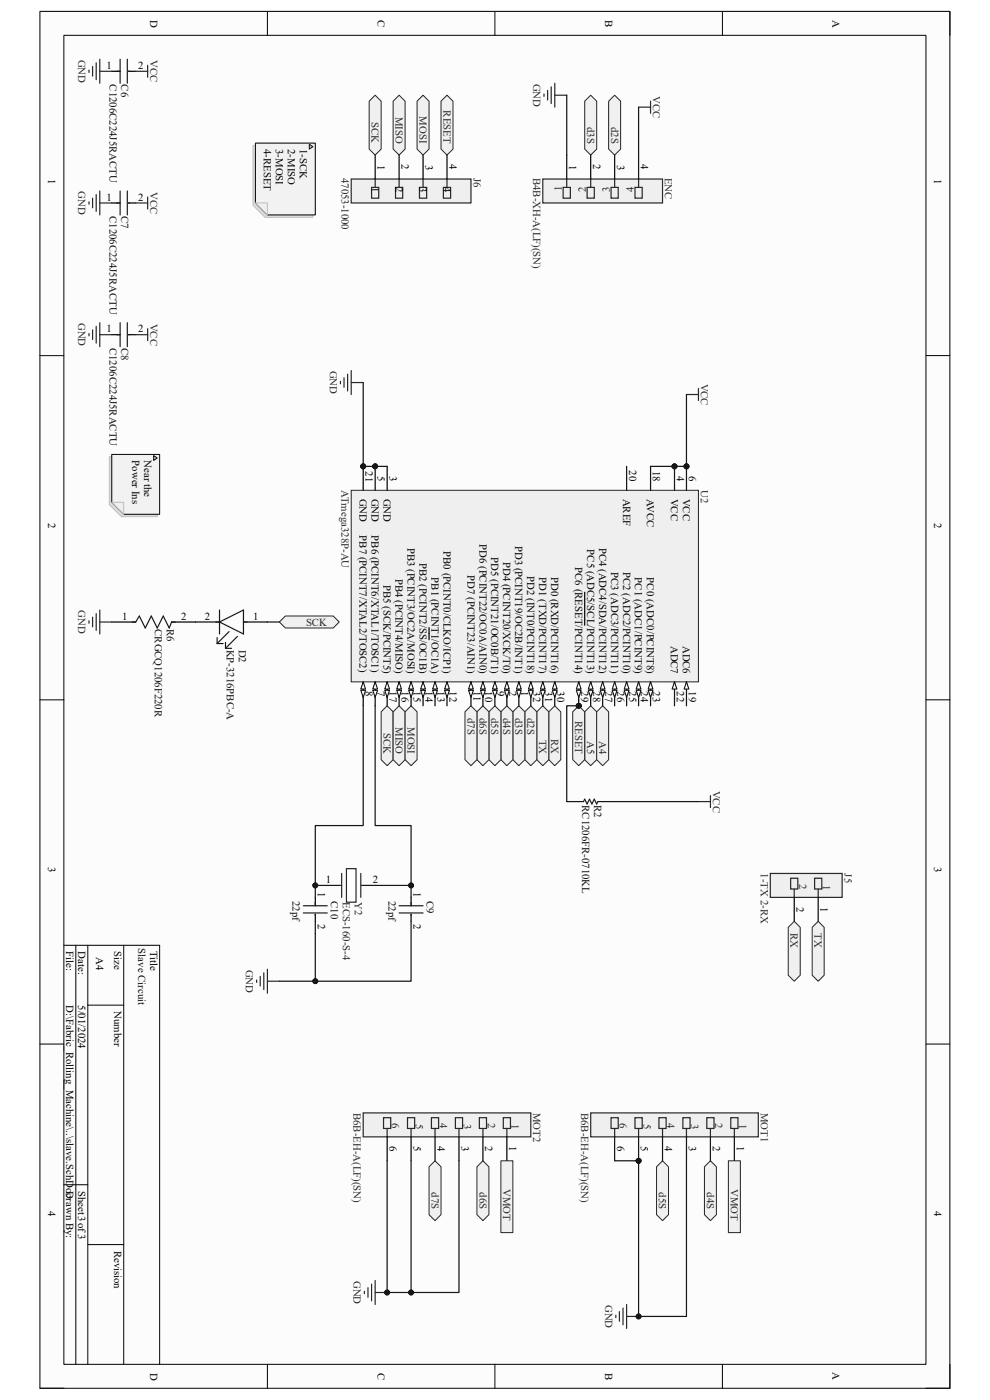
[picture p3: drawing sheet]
<svg xmlns="http://www.w3.org/2000/svg" width="210mm" height="297mm" viewBox="0 0 210 297" stroke-linecap="round" stroke-linejoin="round" font-family="sans-serif">
<defs><g id="words">
<g font-size="2.3">
<text x="31.8" y="4.1" transform="rotate(90 31.8 4.1)">D</text>
<text x="80.1" y="4.2" transform="rotate(90 80.1 4.2)">C</text>
<text x="128.4" y="4.2" transform="rotate(90 128.4 4.2)">B</text>
<text x="176.6" y="4.1" transform="rotate(90 176.6 4.1)">A</text>
<text x="22.6" y="14.6">1</text>
<text x="29.3" y="14.6">2</text>
<text x="56" y="31.6" transform="rotate(90 56 31.6)">4-RESET</text>
<text x="58.5" y="31.6" transform="rotate(90 58.5 31.6)">3-MOSI</text>
<text x="61" y="31.6" transform="rotate(90 61 31.6)">2-MISO</text>
<text x="63.6" y="31.6" transform="rotate(90 63.6 31.6)">1-SCK</text>
<text x="80.1" y="35.1" transform="rotate(90 80.1 35.1)">1</text>
<text x="85.2" y="34.9" transform="rotate(90 85.2 34.9)">2</text>
<text x="90.3" y="35" transform="rotate(90 90.3 35)">3</text>
<text x="95.3" y="34.9" transform="rotate(90 95.3 34.9)">4</text>
<text x="120.7" y="35.1" transform="rotate(90 120.7 35.1)">1</text>
<text x="125.8" y="34.9" transform="rotate(90 125.8 34.9)">2</text>
<text x="130.9" y="35" transform="rotate(90 130.9 35)">3</text>
<text x="136" y="34.9" transform="rotate(90 136 34.9)">4</text>
<text x="10.2" y="38.1" transform="rotate(90 10.2 38.1)">1</text>
<text x="78.8" y="39.8" transform="rotate(90 78.8 39.8)">1</text>
<text x="83.9" y="39.8" transform="rotate(90 83.9 39.8)">2</text>
<text x="89" y="39.8" transform="rotate(90 89 39.8)">3</text>
<text x="94.1" y="39.8" transform="rotate(90 94.1 39.8)">4</text>
<text x="198.2" y="38.1" transform="rotate(90 198.2 38.1)">1</text>
<text x="22.6" y="42.5">1</text>
<text x="29.3" y="42.5">2</text>
<text x="22.6" y="70.5">1</text>
<text x="29.3" y="70.5">2</text>
<text x="28" y="97.7" transform="rotate(90 28 97.7)">Power Ins</text>
<text x="30.6" y="97.7" transform="rotate(90 30.6 97.7)">Near the</text>
<text x="77.6" y="99.9" transform="rotate(90 77.6 99.9)">21</text>
<text x="80.1" y="101" transform="rotate(90 80.1 101)">5</text>
<text x="82.6" y="101" transform="rotate(90 82.6 101)">3</text>
<text x="133.4" y="99.8" transform="rotate(90 133.4 99.8)">20</text>
<text x="138.5" y="99.8" transform="rotate(90 138.5 99.8)">18</text>
<text x="143.6" y="100.9" transform="rotate(90 143.6 100.9)">4</text>
<text x="146.1" y="100.9" transform="rotate(90 146.1 100.9)">6</text>
<text x="76.3" y="105.8" transform="rotate(90 76.3 105.8)">GND</text>
<text x="78.8" y="105.8" transform="rotate(90 78.8 105.8)">GND</text>
<text x="81.4" y="105.8" transform="rotate(90 81.4 105.8)">GND</text>
<text x="132.2" y="105.8" transform="rotate(90 132.2 105.8)">AREF</text>
<text x="137.2" y="105.8" transform="rotate(90 137.2 105.8)">AVCC</text>
<text x="142.3" y="105.8" transform="rotate(90 142.3 105.8)">VCC</text>
<text x="144.9" y="105.8" transform="rotate(90 144.9 105.8)">VCC</text>
<text x="10.2" y="110.9" transform="rotate(90 10.2 110.9)">2</text>
<text x="76.3" y="113.6" transform="rotate(90 76.3 113.6)">PB7 (PCINT7/XTAL2/TOSC2)</text>
<text x="78.8" y="113.6" transform="rotate(90 78.8 113.6)">PB6 (PCINT6/XTAL1/TOSC1)</text>
<text x="198.2" y="110.9" transform="rotate(90 198.2 110.9)">2</text>
<text x="86.4" y="116.2" transform="rotate(90 86.4 116.2)">PB3 (PCINT3/OC2A/MOSI)</text>
<text x="89" y="119.5" transform="rotate(90 89 119.5)">PB2 (PCINT2/SS/OC1B)</text>
<text x="94.1" y="116.9" transform="rotate(90 94.1 116.9)">PB0 (PCINT0/CLKO/ICP1)</text>
<text x="101.7" y="115.4" transform="rotate(90 101.7 115.4)">PD6 (PCINT22/OC0A/AIN0)</text>
<text x="104.2" y="118.2" transform="rotate(90 104.2 118.2)">PD5 (PCINT21/OC0B/T1)</text>
<text x="106.8" y="119.2" transform="rotate(90 106.8 119.2)">PD4 (PCINT20/XCK/T0)</text>
<text x="109.3" y="115.8" transform="rotate(90 109.3 115.8)">PD3 (PCINT19/OC2B/INT1)</text>
<text x="124.5" y="116.5" transform="rotate(90 124.5 116.5)">PC5 (ADC5/SCL/PCINT13)</text>
<text x="127.1" y="116.2" transform="rotate(90 127.1 116.2)">PC4 (ADC4/SDA/PCINT12)</text>
<text x="81.4" y="124" transform="rotate(90 81.4 124)">PB5 (SCK/PCINT5)</text>
<text x="83.9" y="122.8" transform="rotate(90 83.9 122.8)">PB4 (PCINT4/MISO)</text>
<text x="91.5" y="122.5" transform="rotate(90 91.5 122.5)">PB1 (PCINT1/OC1A)</text>
<text x="99.1" y="122" transform="rotate(90 99.1 122)">PD7 (PCINT23/AIN1)</text>
<text x="111.8" y="122.3" transform="rotate(90 111.8 122.3)">PD2 (INT0/PCINT18)</text>
<text x="114.4" y="122.5" transform="rotate(90 114.4 122.5)">PD1 (TXD/PCINT17)</text>
<text x="116.9" y="122.4" transform="rotate(90 116.9 122.4)">PD0 (RXD/PCINT16)</text>
<text x="122" y="120.4" transform="rotate(90 122 120.4)">PC6 (RESET/PCINT14)</text>
<text x="129.6" y="121.4" transform="rotate(90 129.6 121.4)">PC3 (ADC3/PCINT11)</text>
<text x="132.2" y="121.4" transform="rotate(90 132.2 121.4)">PC2 (ADC2/PCINT10)</text>
<text x="134.7" y="122.5" transform="rotate(90 134.7 122.5)">PC1 (ADC1/PCINT9)</text>
<text x="137.2" y="122.5" transform="rotate(90 137.2 122.5)">PC0 (ADC0/PCINT8)</text>
<text x="25.9" y="131.4">1</text>
<text x="38.4" y="131.4">2</text>
<text x="43.5" y="131.4">2</text>
<text x="53.7" y="131.4">1</text>
<text x="142.3" y="137" transform="rotate(90 142.3 137)">ADC7</text>
<text x="144.9" y="137" transform="rotate(90 144.9 137)">ADC6</text>
<text x="77.6" y="146.7" transform="rotate(90 77.6 146.7)">8</text>
<text x="80.1" y="146.7" transform="rotate(90 80.1 146.7)">7</text>
<text x="82.6" y="146.7" transform="rotate(90 82.6 146.7)">17</text>
<text x="85.2" y="146.7" transform="rotate(90 85.2 146.7)">16</text>
<text x="87.7" y="146.7" transform="rotate(90 87.7 146.7)">15</text>
<text x="90.3" y="146.7" transform="rotate(90 90.3 146.7)">14</text>
<text x="92.8" y="146.7" transform="rotate(90 92.8 146.7)">13</text>
<text x="95.3" y="146.7" transform="rotate(90 95.3 146.7)">12</text>
<text x="100.4" y="146.7" transform="rotate(90 100.4 146.7)">11</text>
<text x="103" y="146.7" transform="rotate(90 103 146.7)">10</text>
<text x="105.5" y="146.7" transform="rotate(90 105.5 146.7)">9</text>
<text x="108" y="146.7" transform="rotate(90 108 146.7)">2</text>
<text x="110.6" y="146.7" transform="rotate(90 110.6 146.7)">1</text>
<text x="113.1" y="146.7" transform="rotate(90 113.1 146.7)">32</text>
<text x="115.7" y="146.7" transform="rotate(90 115.7 146.7)">31</text>
<text x="118.2" y="146.7" transform="rotate(90 118.2 146.7)">30</text>
<text x="123.3" y="146.7" transform="rotate(90 123.3 146.7)">29</text>
<text x="125.8" y="146.7" transform="rotate(90 125.8 146.7)">28</text>
<text x="128.4" y="146.7" transform="rotate(90 128.4 146.7)">27</text>
<text x="130.9" y="146.7" transform="rotate(90 130.9 146.7)">26</text>
<text x="133.4" y="146.7" transform="rotate(90 133.4 146.7)">25</text>
<text x="136" y="146.7" transform="rotate(90 136 146.7)">24</text>
<text x="138.5" y="146.7" transform="rotate(90 138.5 146.7)">23</text>
<text x="143.6" y="146.7" transform="rotate(90 143.6 146.7)">22</text>
<text x="146.1" y="146.7" transform="rotate(90 146.1 146.7)">19</text>
<text x="10.2" y="184" transform="rotate(90 10.2 184)">3</text>
<text x="198.2" y="184" transform="rotate(90 198.2 184)">3</text>
<text x="67.4" y="189.3" transform="rotate(90 67.4 189.3)">1</text>
<text x="69.1" y="187.3">1</text>
<text x="79.1" y="187.3">2</text>
<text x="87.7" y="189.3" transform="rotate(90 87.7 189.3)">1</text>
<text x="67.4" y="196" transform="rotate(90 67.4 196)">2</text>
<text x="87.7" y="196" transform="rotate(90 87.7 196)">2</text>
<text x="169" y="192.4" transform="rotate(90 169 192.4)">2</text>
<text x="174.1" y="192.4" transform="rotate(90 174.1 192.4)">1</text>
<text x="14.1" y="201.8" transform="rotate(90 14.1 201.8)">File:</text>
<text x="16.6" y="201.8" transform="rotate(90 16.6 201.8)">Date:</text>
<text x="20.4" y="203.1" transform="rotate(90 20.4 203.1)">A4</text>
<text x="24.2" y="201.8" transform="rotate(90 24.2 201.8)">Size</text>
<text x="31.8" y="201.8" transform="rotate(90 31.8 201.8)">Title</text>
<text x="14.1" y="213.2" transform="rotate(90 14.1 213.2)">D:\Fabric_Rolling_Machine\..\slave.SchDoc</text>
<text x="16.6" y="213.2" transform="rotate(90 16.6 213.2)">5/01/2024</text>
<text x="24.2" y="214.5" transform="rotate(90 24.2 214.5)">Number</text>
<text x="82.6" y="243.2" transform="rotate(90 82.6 243.2)">6</text>
<text x="87.7" y="243.2" transform="rotate(90 87.7 243.2)">5</text>
<text x="92.8" y="243.2" transform="rotate(90 92.8 243.2)">4</text>
<text x="97.9" y="243.2" transform="rotate(90 97.9 243.2)">3</text>
<text x="103" y="243.2" transform="rotate(90 103 243.2)">2</text>
<text x="108" y="243.2" transform="rotate(90 108 243.2)">1</text>
<text x="130.9" y="243.2" transform="rotate(90 130.9 243.2)">6</text>
<text x="136" y="243.2" transform="rotate(90 136 243.2)">5</text>
<text x="141.1" y="243.2" transform="rotate(90 141.1 243.2)">4</text>
<text x="146.1" y="243.2" transform="rotate(90 146.1 243.2)">3</text>
<text x="151.2" y="243.2" transform="rotate(90 151.2 243.2)">2</text>
<text x="156.3" y="243.2" transform="rotate(90 156.3 243.2)">1</text>
<text x="10.2" y="256.9" transform="rotate(90 10.2 256.9)">4</text>
<text x="14.1" y="252.6" transform="rotate(90 14.1 252.6)">Drawn By:</text>
<text x="16.6" y="252.6" transform="rotate(90 16.6 252.6)">Sheet3of3</text>
<text x="198.2" y="256.9" transform="rotate(90 198.2 256.9)">4</text>
<text x="24.2" y="265.3" transform="rotate(90 24.2 265.3)">Revision</text>
<text x="31.8" y="291.2" transform="rotate(90 31.8 291.2)">D</text>
<text x="80.1" y="291.3" transform="rotate(90 80.1 291.3)">C</text>
<text x="128.4" y="291.3" transform="rotate(90 128.4 291.3)">B</text>
<text x="176.6" y="291.2" transform="rotate(90 176.6 291.2)">A</text>
</g>
<g font-size="2.3" fill="#262626">
<text x="16.6" y="12.7" transform="rotate(90 16.6 12.7)">GND</text>
<text x="31.8" y="12.8" transform="rotate(90 31.8 12.8)">VCC</text>
<text x="113.1" y="17.7" transform="rotate(90 113.1 17.7)">GND</text>
<text x="94.1" y="23.4" transform="rotate(90 94.1 23.4)">RESET</text>
<text x="138.5" y="20.4" transform="rotate(90 138.5 20.4)">VCC</text>
<text x="78.8" y="25.9" transform="rotate(90 78.8 25.9)">SCK</text>
<text x="83.9" y="24.7" transform="rotate(90 83.9 24.7)">MISO</text>
<text x="89" y="24.7" transform="rotate(90 89 24.7)">MOSI</text>
<text x="124.5" y="26.9" transform="rotate(90 124.5 26.9)">d3S</text>
<text x="129.6" y="26.9" transform="rotate(90 129.6 26.9)">d2S</text>
<text x="16.6" y="40.6" transform="rotate(90 16.6 40.6)">GND</text>
<text x="31.8" y="40.7" transform="rotate(90 31.8 40.7)">VCC</text>
<text x="72.5" y="37.7" transform="rotate(90 72.5 37.7)">47053-1000</text>
<text x="100.4" y="37.7" transform="rotate(90 100.4 37.7)">J6</text>
<text x="113.1" y="37.7" transform="rotate(90 113.1 37.7)">B4B-XH-A(LF)(SN)</text>
<text x="119.2" y="40.6" transform="rotate(-90 119.2 40.6)">1</text>
<text x="124.3" y="40.8" transform="rotate(-90 124.3 40.8)">2</text>
<text x="129.4" y="40.7" transform="rotate(-90 129.4 40.7)">3</text>
<text x="134.5" y="40.8" transform="rotate(-90 134.5 40.8)">4</text>
<text x="141.1" y="37.7" transform="rotate(90 141.1 37.7)">ENC</text>
<text x="16.6" y="68.5" transform="rotate(90 16.6 68.5)">GND</text>
<text x="31.8" y="68.7" transform="rotate(90 31.8 68.7)">VCC</text>
<text x="69.9" y="78.7" transform="rotate(90 69.9 78.7)">GND</text>
<text x="148.7" y="81.4" transform="rotate(90 148.7 81.4)">VCC</text>
<text x="72.5" y="104" transform="rotate(90 72.5 104)">ATmega328P-AU</text>
<text x="148.7" y="104" transform="rotate(90 148.7 104)">U2</text>
<text x="16.6" y="129.5" transform="rotate(90 16.6 129.5)">GND</text>
<text x="64.9" y="132.7">SCK</text>
<text x="81.4" y="155.4" transform="rotate(90 81.4 155.4)">SCK</text>
<text x="83.9" y="154.3" transform="rotate(90 83.9 154.3)">MISO</text>
<text x="86.4" y="154.2" transform="rotate(90 86.4 154.2)">MOSI</text>
<text x="99.1" y="152.3" transform="rotate(90 99.1 152.3)">d7S</text>
<text x="101.7" y="152.3" transform="rotate(90 101.7 152.3)">d6S</text>
<text x="104.2" y="152.3" transform="rotate(90 104.2 152.3)">d5S</text>
<text x="106.8" y="152.3" transform="rotate(90 106.8 152.3)">d4S</text>
<text x="109.3" y="152.3" transform="rotate(90 109.3 152.3)">d3S</text>
<text x="111.8" y="152.3" transform="rotate(90 111.8 152.3)">d2S</text>
<text x="122" y="153" transform="rotate(90 122 153)">RESET</text>
<text x="114.4" y="156.9" transform="rotate(90 114.4 156.9)">TX</text>
<text x="116.9" y="156.7" transform="rotate(90 116.9 156.7)">RX</text>
<text x="124.5" y="157.2" transform="rotate(90 124.5 157.2)">A5</text>
<text x="127.1" y="157.2" transform="rotate(90 127.1 157.2)">A4</text>
<text x="151.2" y="167.7" transform="rotate(90 151.2 167.7)">VCC</text>
<text x="161.4" y="185.3" transform="rotate(90 161.4 185.3)">1-TX 2-RX</text>
<text x="179.2" y="185.3" transform="rotate(90 179.2 185.3)">J5</text>
<text x="72.7" y="191.4" transform="rotate(90 72.7 191.4)">ECS-160-S-4</text>
<text x="75.3" y="191.4" transform="rotate(90 75.3 191.4)">Y2</text>
<text x="169.5" y="187.5" transform="rotate(90 169.5 187.5)">2</text>
<text x="174.6" y="187.7" transform="rotate(90 174.6 187.7)">1</text>
<text x="167.7" y="198" transform="rotate(90 167.7 198)">RX</text>
<text x="172.8" y="198" transform="rotate(90 172.8 198)">TX</text>
<text x="52.2" y="205.7" transform="rotate(90 52.2 205.7)">GND</text>
<text x="75" y="236.1" transform="rotate(90 75 236.1)">B6B-EH-A(LF)(SN)</text>
<text x="83.1" y="238.3" transform="rotate(90 83.1 238.3)">6</text>
<text x="88.2" y="238.4" transform="rotate(90 88.2 238.4)">5</text>
<text x="93.3" y="238.3" transform="rotate(90 93.3 238.3)">4</text>
<text x="98.4" y="238.5" transform="rotate(90 98.4 238.5)">3</text>
<text x="103.5" y="238.3" transform="rotate(90 103.5 238.3)">2</text>
<text x="108.5" y="238.5" transform="rotate(90 108.5 238.5)">1</text>
<text x="113.1" y="236.1" transform="rotate(90 113.1 236.1)">MOT2</text>
<text x="123.3" y="236.1" transform="rotate(90 123.3 236.1)">B6B-EH-A(LF)(SN)</text>
<text x="131.4" y="238.3" transform="rotate(90 131.4 238.3)">6</text>
<text x="136.5" y="238.4" transform="rotate(90 136.5 238.4)">5</text>
<text x="141.6" y="238.3" transform="rotate(90 141.6 238.3)">4</text>
<text x="146.6" y="238.5" transform="rotate(90 146.6 238.5)">3</text>
<text x="151.7" y="238.3" transform="rotate(90 151.7 238.3)">2</text>
<text x="156.8" y="238.5" transform="rotate(90 156.8 238.5)">1</text>
<text x="161.4" y="236.1" transform="rotate(90 161.4 236.1)">MOT1</text>
<text x="91.5" y="253" transform="rotate(90 91.5 253)">d7S</text>
<text x="101.7" y="253" transform="rotate(90 101.7 253)">d6S</text>
<text x="106.8" y="252.3" transform="rotate(90 106.8 252.3)">VMOT</text>
<text x="139.8" y="253" transform="rotate(90 139.8 253)">d5S</text>
<text x="149.9" y="253" transform="rotate(90 149.9 253)">d4S</text>
<text x="155" y="252.3" transform="rotate(90 155 252.3)">VMOT</text>
<text x="75" y="271.8" transform="rotate(90 75 271.8)">GND</text>
<text x="128.4" y="276.9" transform="rotate(90 128.4 276.9)">GND</text>
</g>
<g font-size="2.3" fill="#0e0e0e">
<text x="23.2" y="17.9" transform="rotate(90 23.2 17.9)">C1206C224J5RACTU</text>
<text x="25.7" y="17.9" transform="rotate(90 25.7 17.9)">C6</text>
<text x="23.2" y="45.8" transform="rotate(90 23.2 45.8)">C1206C224J5RACTU</text>
<text x="25.7" y="45.8" transform="rotate(90 25.7 45.8)">C7</text>
<text x="23.2" y="73.8" transform="rotate(90 23.2 73.8)">C1206C224J5RACTU</text>
<text x="25.7" y="73.8" transform="rotate(90 25.7 73.8)">C8</text>
<text x="32.9" y="133.5" transform="rotate(90 32.9 133.5)">CRGCQ1206F220R</text>
<text x="35.4" y="133.5" transform="rotate(90 35.4 133.5)">R6</text>
<text x="48.1" y="137.8" transform="rotate(90 48.1 137.8)">KP-3216PBC-A</text>
<text x="50.6" y="137.8" transform="rotate(90 50.6 137.8)">D2</text>
<text x="123.5" y="170.8" transform="rotate(90 123.5 170.8)">RC1206FR-0710KL</text>
<text x="126.1" y="170.8" transform="rotate(90 126.1 170.8)">R2</text>
<text x="62.1" y="191.1" transform="rotate(90 62.1 191.1)">22pf</text>
<text x="70.2" y="191.1" transform="rotate(90 70.2 191.1)">C10</text>
<text x="82.4" y="191.1" transform="rotate(90 82.4 191.1)">22pf</text>
<text x="90.5" y="191.1" transform="rotate(90 90.5 191.1)">C9</text>
<text x="29.3" y="201.2" transform="rotate(90 29.3 201.2)">Slave Circuit</text>
</g>
</g></defs>
<path d="M8.5 2.4h193v292.1h-193z" fill-rule="evenodd" fill="#fcfcfc"/>
<path d="M8.5 2.4h193v292.1h-193z" fill="none" stroke="#000" stroke-width=".21"/>
<path d="M13.5 7.5h182.9v281.9h-182.9z" fill-rule="evenodd" fill="#fcfcfc"/>
<g fill="none" stroke="#000" stroke-width=".21">
<path d="M13.5 7.5h182.9v281.9h-182.9zM56.7 2.4v5.1M105 2.4v5.1M153.3 2.4v5.1M201.5 2.4v5.1M8.5 75.4h5M196.4 75.4h5.1M8.5 148.5h5M196.4 148.5h5.1M13.5 200.5h20.4v88.9M16.1 200.5v88.9M18.6 200.5v88.9"/>
<path d="M18.6 213.2h7.6M26.2 200.5v88.9M8.5 221.5h5M196.4 221.5h5.1M13.5 251.3h5.1M18.6 264h7.6M8.5 294.5h5M56.7 289.4v5.1M105 289.4v5.1M153.2 289.4v5.1M201.5 289.4v5.1h-5.1"/>
</g>
<circle cx="122.8" cy="149.7" r=".51" fill="#0e0e0e"/>
<circle cx="122.8" cy="149.7" r=".51" fill="none" stroke="#0e0e0e" stroke-width=".21"/>
<circle cx="145.6" cy="98.9" r=".51" fill="#0e0e0e"/>
<circle cx="145.6" cy="98.9" r=".51" fill="none" stroke="#0e0e0e" stroke-width=".21"/>
<circle cx="79.6" cy="98.9" r=".51" fill="#0e0e0e"/>
<circle cx="79.6" cy="98.9" r=".51" fill="none" stroke="#0e0e0e" stroke-width=".21"/>
<circle cx="77" cy="98.9" r=".51" fill="#0e0e0e"/>
<circle cx="77" cy="98.9" r=".51" fill="none" stroke="#0e0e0e" stroke-width=".21"/>
<circle cx="143.1" cy="98.9" r=".51" fill="#0e0e0e"/>
<circle cx="143.1" cy="98.9" r=".51" fill="none" stroke="#0e0e0e" stroke-width=".21"/>
<path d="M74.5 104h73.7v40.7h-73.7z" fill-rule="evenodd" fill="#efefef"/>
<path d="M74.5 104h73.7v40.7h-73.7z" fill="none" stroke="#262626" stroke-width=".21"/>
<path d="M122.8 144.7v5" fill="none" stroke="#000" stroke-width=".25"/>
<path d="M122.8 144.7l.5 1.5h-1z" fill="#fbfbfb"/>
<path d="M122.8 144.7l.5 1.5h-1z" fill="none" stroke="#000" stroke-width=".21"/>
<path d="M122.3 146.4h1l-.5 1.6z" fill="#fbfbfb"/>
<path d="M122.3 146.4h1l-.5 1.6z" fill="none" stroke="#000" stroke-width=".21"/>
<path d="M124 125.6v7.1" fill="none" stroke="#000" stroke-width=".25"/>
<circle cx="122.8" cy="149.7" r=".51" fill="#0e0e0e"/>
<circle cx="122.8" cy="149.7" r=".51" fill="none" stroke="#0e0e0e" stroke-width=".21"/>
<path d="M117.7 144.7v5" fill="none" stroke="#000" stroke-width=".25"/>
<path d="M117.7 144.7l.5 1.5h-1z" fill="#fbfbfb"/>
<path d="M117.7 144.7l.5 1.5h-1z" fill="none" stroke="#000" stroke-width=".21"/>
<path d="M117.2 146.4h1l-.5 1.6z" fill="#fbfbfb"/>
<path d="M117.2 146.4h1l-.5 1.6z" fill="none" stroke="#000" stroke-width=".21"/>
<path d="M115.1 144.7v5" fill="none" stroke="#000" stroke-width=".25"/>
<path d="M115.1 144.7l.6 1.5h-1.1z" fill="#fbfbfb"/>
<path d="M115.1 144.7l.6 1.5h-1.1z" fill="none" stroke="#000" stroke-width=".21"/>
<path d="M114.6 146.4h1.1l-.6 1.6z" fill="#fbfbfb"/>
<path d="M114.6 146.4h1.1l-.6 1.6z" fill="none" stroke="#000" stroke-width=".21"/>
<path d="M112.6 144.7v5" fill="none" stroke="#000" stroke-width=".25"/>
<path d="M112.6 144.7l.5 1.5h-1z" fill="#fbfbfb"/>
<path d="M112.6 144.7l.5 1.5h-1z" fill="none" stroke="#000" stroke-width=".21"/>
<path d="M112.1 146.4h1l-.5 1.6z" fill="#fbfbfb"/>
<path d="M112.1 146.4h1l-.5 1.6z" fill="none" stroke="#000" stroke-width=".21"/>
<path d="M107.5 144.7v5" fill="none" stroke="#000" stroke-width=".25"/>
<path d="M107.5 144.7l.5 1.5h-1z" fill="#fbfbfb"/>
<path d="M107.5 144.7l.5 1.5h-1z" fill="none" stroke="#000" stroke-width=".21"/>
<path d="M107 146.4h1l-.5 1.6z" fill="#fbfbfb"/>
<path d="M107 146.4h1l-.5 1.6z" fill="none" stroke="#000" stroke-width=".21"/>
<path d="M145.6 98.9v5.1" fill="none" stroke="#000" stroke-width=".25"/>
<circle cx="145.6" cy="98.9" r=".51" fill="#0e0e0e"/>
<circle cx="145.6" cy="98.9" r=".51" fill="none" stroke="#0e0e0e" stroke-width=".21"/>
<path d="M79.6 98.9v5.1" fill="none" stroke="#000" stroke-width=".25"/>
<circle cx="79.6" cy="98.9" r=".51" fill="#0e0e0e"/>
<circle cx="79.6" cy="98.9" r=".51" fill="none" stroke="#0e0e0e" stroke-width=".21"/>
<path d="M79.6 144.7v5" fill="none" stroke="#000" stroke-width=".25"/>
<path d="M79.6 144.7l.5 1.5h-1z" fill="#fbfbfb"/>
<path d="M79.6 144.7l.5 1.5h-1z" fill="none" stroke="#000" stroke-width=".21"/>
<path d="M79.1 146.4h1l-.5 1.6z" fill="#fbfbfb"/>
<path d="M79.1 146.4h1l-.5 1.6z" fill="none" stroke="#000" stroke-width=".21"/>
<path d="M77 144.7v5" fill="none" stroke="#000" stroke-width=".25"/>
<path d="M77 144.7l.6 1.5h-1.1z" fill="#fbfbfb"/>
<path d="M77 144.7l.6 1.5h-1.1z" fill="none" stroke="#000" stroke-width=".21"/>
<path d="M76.5 146.4h1.1l-.6 1.6z" fill="#fbfbfb"/>
<path d="M76.5 146.4h1.1l-.6 1.6z" fill="none" stroke="#000" stroke-width=".21"/>
<path d="M105 144.7v5" fill="none" stroke="#000" stroke-width=".25"/>
<path d="M105 144.7l.5 1.5h-1z" fill="#fbfbfb"/>
<path d="M105 144.7l.5 1.5h-1z" fill="none" stroke="#000" stroke-width=".21"/>
<path d="M104.5 146.4h1l-.5 1.6z" fill="#fbfbfb"/>
<path d="M104.5 146.4h1l-.5 1.6z" fill="none" stroke="#000" stroke-width=".21"/>
<path d="M102.4 144.7v5" fill="none" stroke="#000" stroke-width=".25"/>
<path d="M102.4 144.7l.6 1.5h-1.1z" fill="#fbfbfb"/>
<path d="M102.4 144.7l.6 1.5h-1.1z" fill="none" stroke="#000" stroke-width=".21"/>
<path d="M101.9 146.4h1.1l-.6 1.6z" fill="#fbfbfb"/>
<path d="M101.9 146.4h1.1l-.6 1.6z" fill="none" stroke="#000" stroke-width=".21"/>
<path d="M99.9 144.7v5" fill="none" stroke="#000" stroke-width=".25"/>
<path d="M99.9 144.7l.5 1.5h-1z" fill="#fbfbfb"/>
<path d="M99.9 144.7l.5 1.5h-1z" fill="none" stroke="#000" stroke-width=".21"/>
<path d="M99.4 146.4h1l-.5 1.6z" fill="#fbfbfb"/>
<path d="M99.4 146.4h1l-.5 1.6z" fill="none" stroke="#000" stroke-width=".21"/>
<path d="M94.8 144.7v5" fill="none" stroke="#000" stroke-width=".25"/>
<path d="M94.8 144.7l.5 1.5h-1z" fill="#fbfbfb"/>
<path d="M94.8 144.7l.5 1.5h-1z" fill="none" stroke="#000" stroke-width=".21"/>
<path d="M94.3 146.4h1l-.5 1.6z" fill="#fbfbfb"/>
<path d="M94.3 146.4h1l-.5 1.6z" fill="none" stroke="#000" stroke-width=".21"/>
<path d="M92.3 144.7v5" fill="none" stroke="#000" stroke-width=".25"/>
<path d="M92.3 144.7l.5 1.5h-1z" fill="#fbfbfb"/>
<path d="M92.3 144.7l.5 1.5h-1z" fill="none" stroke="#000" stroke-width=".21"/>
<path d="M91.8 146.4h1l-.5 1.6z" fill="#fbfbfb"/>
<path d="M91.8 146.4h1l-.5 1.6z" fill="none" stroke="#000" stroke-width=".21"/>
<path d="M89.7 144.7v5" fill="none" stroke="#000" stroke-width=".25"/>
<path d="M89.7 144.7l.6 1.5h-1.1z" fill="#fbfbfb"/>
<path d="M89.7 144.7l.6 1.5h-1.1z" fill="none" stroke="#000" stroke-width=".21"/>
<path d="M89.2 146.4h1.1l-.6 1.6z" fill="#fbfbfb"/>
<path d="M89.2 146.4h1.1l-.6 1.6z" fill="none" stroke="#000" stroke-width=".21"/>
<path d="M91 133.2v2.5M87.2 144.7v5" fill="none" stroke="#000" stroke-width=".25"/>
<path d="M87.2 144.7l.5 1.5h-1z" fill="#fbfbfb"/>
<path d="M87.2 144.7l.5 1.5h-1z" fill="none" stroke="#000" stroke-width=".21"/>
<path d="M86.7 146.4h1l-.5 1.6z" fill="#fbfbfb"/>
<path d="M86.7 146.4h1l-.5 1.6z" fill="none" stroke="#000" stroke-width=".21"/>
<path d="M84.7 144.7v5" fill="none" stroke="#000" stroke-width=".25"/>
<path d="M84.7 144.7l.5 1.5h-1z" fill="#fbfbfb"/>
<path d="M84.7 144.7l.5 1.5h-1z" fill="none" stroke="#000" stroke-width=".21"/>
<path d="M84.2 146.4h1l-.5 1.6z" fill="#fbfbfb"/>
<path d="M84.2 146.4h1l-.5 1.6z" fill="none" stroke="#000" stroke-width=".21"/>
<path d="M82.1 144.7v5" fill="none" stroke="#000" stroke-width=".25"/>
<path d="M82.1 144.7l.5 1.5h-1z" fill="#fbfbfb"/>
<path d="M82.1 144.7l.5 1.5h-1z" fill="none" stroke="#000" stroke-width=".21"/>
<path d="M81.6 146.4h1l-.5 1.6z" fill="#fbfbfb"/>
<path d="M81.6 146.4h1l-.5 1.6z" fill="none" stroke="#000" stroke-width=".21"/>
<path d="M77 98.9v5.1M132.9 98.9v5.1M138 98.9v5.1" fill="none" stroke="#000" stroke-width=".25"/>
<circle cx="77" cy="98.9" r=".51" fill="#0e0e0e"/>
<circle cx="77" cy="98.9" r=".51" fill="none" stroke="#0e0e0e" stroke-width=".21"/>
<path d="M138 144.7v5" fill="none" stroke="#000" stroke-width=".25"/>
<path d="M138 144.7l.5 1.5h-1z" fill="#fbfbfb"/>
<path d="M138 144.7l.5 1.5h-1z" fill="none" stroke="#000" stroke-width=".21"/>
<path d="M137.5 146.4h1l-.5 1.6z" fill="#fbfbfb"/>
<path d="M137.5 146.4h1l-.5 1.6z" fill="none" stroke="#000" stroke-width=".21"/>
<path d="M135.5 144.7v5" fill="none" stroke="#000" stroke-width=".25"/>
<path d="M135.5 144.7l.5 1.5h-1z" fill="#fbfbfb"/>
<path d="M135.5 144.7l.5 1.5h-1z" fill="none" stroke="#000" stroke-width=".21"/>
<path d="M135 146.4h1l-.5 1.6z" fill="#fbfbfb"/>
<path d="M135 146.4h1l-.5 1.6z" fill="none" stroke="#000" stroke-width=".21"/>
<path d="M132.9 144.7v5" fill="none" stroke="#000" stroke-width=".25"/>
<path d="M132.9 144.7l.5 1.5h-1z" fill="#fbfbfb"/>
<path d="M132.9 144.7l.5 1.5h-1z" fill="none" stroke="#000" stroke-width=".21"/>
<path d="M132.4 146.4h1l-.5 1.6z" fill="#fbfbfb"/>
<path d="M132.4 146.4h1l-.5 1.6z" fill="none" stroke="#000" stroke-width=".21"/>
<path d="M130.4 144.7v5" fill="none" stroke="#000" stroke-width=".25"/>
<path d="M130.4 144.7l.5 1.5h-1z" fill="#fbfbfb"/>
<path d="M130.4 144.7l.5 1.5h-1z" fill="none" stroke="#000" stroke-width=".21"/>
<path d="M129.9 146.4h1l-.5 1.6z" fill="#fbfbfb"/>
<path d="M129.9 146.4h1l-.5 1.6z" fill="none" stroke="#000" stroke-width=".21"/>
<path d="M127.8 144.7v5" fill="none" stroke="#000" stroke-width=".25"/>
<path d="M127.8 144.7l.6 1.5h-1.1z" fill="#fbfbfb"/>
<path d="M127.8 144.7l.6 1.5h-1.1z" fill="none" stroke="#000" stroke-width=".21"/>
<path d="M127.3 146.4h1.1l-.6 1.6z" fill="#fbfbfb"/>
<path d="M127.3 146.4h1.1l-.6 1.6z" fill="none" stroke="#000" stroke-width=".21"/>
<path d="M125.3 144.7v5" fill="none" stroke="#000" stroke-width=".25"/>
<path d="M125.3 144.7l.5 1.5h-1z" fill="#fbfbfb"/>
<path d="M125.3 144.7l.5 1.5h-1z" fill="none" stroke="#000" stroke-width=".21"/>
<path d="M124.8 146.4h1l-.5 1.6z" fill="#fbfbfb"/>
<path d="M124.8 146.4h1l-.5 1.6z" fill="none" stroke="#000" stroke-width=".21"/>
<path d="M82.1 98.9v5.1M143.1 98.9v5.1" fill="none" stroke="#000" stroke-width=".25"/>
<circle cx="143.1" cy="98.9" r=".51" fill="#0e0e0e"/>
<circle cx="143.1" cy="98.9" r=".51" fill="none" stroke="#0e0e0e" stroke-width=".21"/>
<path d="M145.6 144.7v5" fill="none" stroke="#000" stroke-width=".25"/>
<path d="M145.6 144.7l.5 1.5h-1z" fill="#fbfbfb"/>
<path d="M145.6 144.7l.5 1.5h-1z" fill="none" stroke="#000" stroke-width=".21"/>
<path d="M143.1 144.7v5" fill="none" stroke="#000" stroke-width=".25"/>
<path d="M143.1 144.7l.5 1.5h-1z" fill="#fbfbfb"/>
<path d="M143.1 144.7l.5 1.5h-1z" fill="none" stroke="#000" stroke-width=".21"/>
<path d="M110.1 144.7v5" fill="none" stroke="#000" stroke-width=".25"/>
<path d="M110.1 144.7l.5 1.5h-1z" fill="#fbfbfb"/>
<path d="M110.1 144.7l.5 1.5h-1z" fill="none" stroke="#000" stroke-width=".21"/>
<path d="M109.6 146.4h1l-.5 1.6z" fill="#fbfbfb"/>
<path d="M109.6 146.4h1l-.5 1.6z" fill="none" stroke="#000" stroke-width=".21"/>
<path d="M73.7 79.4v3.5M74.5 78.6v5.1M72.2 80.9v.5M73 80.1v2.1M74.5 81.2h2.5M145.6 83.7h2.6M148.2 82.4v2.6" fill="none" stroke="#262626" stroke-width=".25"/>
<path d="M73.5 184.3h2v7.1h-2z" fill-rule="evenodd" fill="#fefefe"/>
<path d="M148.2 170.1h2.5M150.7 168.8v2.5M72 187.8h.5M72.5 185.3v5.1M73.5 184.3h2v7.1h-2zM76.5 185.3v5.1M76.5 187.8h.5M54.4 207.9v.5M55.2 207.1v2.1M56 206.4v3.5M56.7 205.6v5.1M56.7 208.2h2.6" fill="none" stroke="#262626" stroke-width=".25"/>
<path d="M120.2 170.1h2.6M127.8 170.1h2.6M66.9 190.4v1.8M66.9 193.9v1.6M69.4 187.8h2.6M77 187.8h2.6M87.2 190.4v1.8M87.2 193.9v1.6" fill="none" stroke="#000" stroke-width=".25"/>
<path d="M122.8 170.1h1l.2-.5 .5 1 .6-1 .5 1 .5-1 .5 1 .2-.5h1M64.3 192.2h5.1M64.3 193.7h5.1M66.9 191.4v.8M66.9 193.9v.3M84.7 192.2h5M84.7 193.7h5M87.2 191.4v.8M87.2 193.9v.3" fill="none" stroke="#1c1c1c" stroke-width=".25"/>
<path d="M163.4 185.3h15.2v5.1h-15.2z" fill-rule="evenodd" fill="#efefef"/>
<path d="M163.4 185.3h15.2v5.1h-15.2z" fill="none" stroke="#262626" stroke-width=".25"/>
<path d="M172.8 186.3h1.5v2.3h-1.5z" fill-rule="evenodd" fill="#efefef"/>
<path d="M172.8 186.3h1.5v2.3h-1.5zM173.6 188.6v1.8" fill="none" stroke="#262626" stroke-width=".25"/>
<path d="M167.7 186.3h1.5v2.3h-1.5z" fill-rule="evenodd" fill="#efefef"/>
<path d="M167.7 186.3h1.5v2.3h-1.5zM168.5 188.6v1.8" fill="none" stroke="#262626" stroke-width=".25"/>
<path d="M168.5 190.4v5.1M173.6 190.4v5.1" fill="none" stroke="#000" stroke-width=".25"/>
<path d="M74.5 38h25.4v5.1h-25.4z" fill-rule="evenodd" fill="#efefef"/>
<path d="M74.5 38h25.4v5.1h-25.4z" fill="none" stroke="#262626" stroke-width=".25"/>
<path d="M78.8 39.8h1.5v2.2h-1.5z" fill-rule="evenodd" fill="#efefef"/>
<path d="M78.8 39.8h1.5v2.2h-1.5zM79.6 38v1.8" fill="none" stroke="#262626" stroke-width=".25"/>
<path d="M83.9 39.8h1.5v2.2h-1.5z" fill-rule="evenodd" fill="#efefef"/>
<path d="M83.9 39.8h1.5v2.2h-1.5zM84.7 38v1.8" fill="none" stroke="#262626" stroke-width=".25"/>
<path d="M89 39.8h1.5v2.2h-1.5z" fill-rule="evenodd" fill="#efefef"/>
<path d="M89 39.8h1.5v2.2h-1.5zM89.7 38v1.8" fill="none" stroke="#262626" stroke-width=".25"/>
<path d="M94.1 39.8h1.5v2.2h-1.5z" fill-rule="evenodd" fill="#efefef"/>
<path d="M94.1 39.8h1.5v2.2h-1.5zM94.8 38v1.8" fill="none" stroke="#262626" stroke-width=".25"/>
<path d="M79.6 32.9v5.1M84.7 32.9v5.1M89.7 32.9v5.1M94.8 32.9v5.1" fill="none" stroke="#000" stroke-width=".25"/>
<path d="M124 151l1.3-1.3 1.3 1.3v10.2l-1.3 1.2-1.3-1.2z" fill-rule="evenodd" fill="#f0f0f0"/>
<path d="M124 151l1.3-1.3 1.3 1.3v10.2l-1.3 1.2-1.3-1.2z" fill="none" stroke="#262626" stroke-width=".21"/>
<path d="M126.6 151l1.2-1.3 1.3 1.3v10.2l-1.3 1.2-1.2-1.2z" fill-rule="evenodd" fill="#f0f0f0"/>
<path d="M126.6 151l1.2-1.3 1.3 1.3v10.2l-1.3 1.2-1.2-1.2z" fill="none" stroke="#262626" stroke-width=".21"/>
<path d="M80.9 151l1.2-1.3 1.3 1.3v10.2l-1.3 1.2-1.2-1.2z" fill-rule="evenodd" fill="#f0f0f0"/>
<path d="M80.9 151l1.2-1.3 1.3 1.3v10.2l-1.3 1.2-1.2-1.2z" fill="none" stroke="#262626" stroke-width=".21"/>
<path d="M83.4 151l1.3-1.3 1.2 1.3v10.2l-1.2 1.2-1.3-1.2z" fill-rule="evenodd" fill="#f0f0f0"/>
<path d="M83.4 151l1.3-1.3 1.2 1.3v10.2l-1.2 1.2-1.3-1.2z" fill="none" stroke="#262626" stroke-width=".21"/>
<path d="M85.9 151l1.3-1.3 1.3 1.3v10.2l-1.3 1.2-1.3-1.2z" fill-rule="evenodd" fill="#f0f0f0"/>
<path d="M85.9 151l1.3-1.3 1.3 1.3v10.2l-1.3 1.2-1.3-1.2z" fill="none" stroke="#262626" stroke-width=".21"/>
<path d="M121.5 151l1.3-1.3 1.2 1.3v10.2l-1.2 1.2-1.3-1.2z" fill-rule="evenodd" fill="#f0f0f0"/>
<path d="M121.5 151l1.3-1.3 1.2 1.3v10.2l-1.2 1.2-1.3-1.2z" fill="none" stroke="#262626" stroke-width=".21"/>
<circle cx="122.8" cy="149.7" r=".51" fill="#0e0e0e"/>
<circle cx="122.8" cy="149.7" r=".51" fill="none" stroke="#0e0e0e" stroke-width=".21"/>
<path d="M93.6 21.5l1.2-1.3 1.3 1.3v10.1l-1.3 1.3-1.2-1.3z" fill-rule="evenodd" fill="#f0f0f0"/>
<path d="M93.6 21.5l1.2-1.3 1.3 1.3v10.1l-1.3 1.3-1.2-1.3z" fill="none" stroke="#262626" stroke-width=".21"/>
<path d="M89.7 20.2l1.3 1.3v10.1l-1.3 1.3-1.2-1.3v-10.1z" fill-rule="evenodd" fill="#f0f0f0"/>
<path d="M89.7 20.2l1.3 1.3v10.1l-1.3 1.3-1.2-1.3v-10.1z" fill="none" stroke="#262626" stroke-width=".21"/>
<path d="M84.7 20.2l1.2 1.3v10.1l-1.2 1.3-1.3-1.3v-10.1z" fill-rule="evenodd" fill="#f0f0f0"/>
<path d="M84.7 20.2l1.2 1.3v10.1l-1.2 1.3-1.3-1.3v-10.1z" fill="none" stroke="#262626" stroke-width=".21"/>
<path d="M78.3 21.5l1.3-1.3 1.3 1.3v10.1l-1.3 1.3-1.3-1.3z" fill-rule="evenodd" fill="#f0f0f0"/>
<path d="M78.3 21.5l1.3-1.3 1.3 1.3v10.1l-1.3 1.3-1.3-1.3z" fill="none" stroke="#262626" stroke-width=".21"/>
<path d="M116.4 151l1.3-1.3 1.3 1.3v10.2l-1.3 1.2-1.3-1.2z" fill-rule="evenodd" fill="#f0f0f0"/>
<path d="M116.4 151l1.3-1.3 1.3 1.3v10.2l-1.3 1.2-1.3-1.2z" fill="none" stroke="#262626" stroke-width=".21"/>
<path d="M113.9 151l1.2-1.3 1.3 1.3v10.2l-1.3 1.2-1.2-1.2z" fill-rule="evenodd" fill="#f0f0f0"/>
<path d="M113.9 151l1.2-1.3 1.3 1.3v10.2l-1.3 1.2-1.2-1.2z" fill="none" stroke="#262626" stroke-width=".21"/>
<path d="M167.2 196.7l1.3-1.2 1.3 1.2v10.2l-1.3 1.3-1.3-1.3z" fill-rule="evenodd" fill="#f0f0f0"/>
<path d="M167.2 196.7l1.3-1.2 1.3 1.2v10.2l-1.3 1.3-1.3-1.3z" fill="none" stroke="#262626" stroke-width=".21"/>
<path d="M172.3 196.7l1.3-1.2 1.2 1.2v10.2l-1.2 1.3-1.3-1.3z" fill-rule="evenodd" fill="#f0f0f0"/>
<path d="M172.3 196.7l1.3-1.2 1.2 1.2v10.2l-1.2 1.3-1.3-1.3z" fill="none" stroke="#262626" stroke-width=".21"/>
<path d="M23.7 15.1h1.8M27.3 15.1h1.5M23.7 43.1h1.8M27.3 43.1h1.5M23.7 71h1.8M27.3 71h1.5" fill="none" stroke="#000" stroke-width=".25"/>
<path d="M24.7 15.1h.8M25.5 12.6v5.1M27 12.6v5.1M27.3 15.1h.2M24.7 43.1h.8M25.5 40.5v5.1M27 40.5v5.1M27.3 43.1h.2M24.7 71h.8M25.5 68.5v5M27 68.5v5M27.3 71h.2" fill="none" stroke="#1c1c1c" stroke-width=".25"/>
<g fill="none" stroke="#262626" stroke-width=".25">
<path d="M18.9 14.9v.5M19.6 14.1v2M20.4 13.3v3.6M21.2 15.1h2.5M21.2 12.6v5.1M28.8 15.1h2.5M31.3 13.8v2.6M18.9 42.8v.5M19.6 42v2.1M20.4 41.3v3.5M21.2 43.1h2.5M21.2 40.5v5.1"/>
<path d="M28.8 43.1h2.5M31.3 41.8v2.5M18.9 70.7v.6M19.6 70v2M20.4 69.2v3.6M21.2 71h2.5M21.2 68.5v5M28.8 71h2.5M31.3 69.7v2.6"/>
</g>
<path d="M115.1 38h25.4v5.1h-25.4z" fill-rule="evenodd" fill="#efefef"/>
<path d="M115.1 38h25.4v5.1h-25.4z" fill="none" stroke="#262626" stroke-width=".25"/>
<path d="M119.5 39.8h1.5v2.2h-1.5z" fill-rule="evenodd" fill="#efefef"/>
<path d="M119.5 39.8h1.5v2.2h-1.5zM120.2 38v1.8" fill="none" stroke="#262626" stroke-width=".25"/>
<path d="M124.5 39.8h1.6v2.2h-1.6z" fill-rule="evenodd" fill="#efefef"/>
<path d="M124.5 39.8h1.6v2.2h-1.6zM125.3 38v1.8" fill="none" stroke="#262626" stroke-width=".25"/>
<path d="M129.6 39.8h1.6v2.2h-1.6z" fill-rule="evenodd" fill="#efefef"/>
<path d="M129.6 39.8h1.6v2.2h-1.6zM130.4 38v1.8" fill="none" stroke="#262626" stroke-width=".25"/>
<path d="M134.7 39.8h1.5v2.2h-1.5z" fill-rule="evenodd" fill="#efefef"/>
<path d="M115.4 19.9v.6M116.2 19.2v2M116.9 18.4v3.6M117.7 17.7v5M117.7 20.2h2.5M134.7 39.8h1.5v2.2h-1.5zM135.5 38v1.8M135.5 22.7h2.5M138 21.5v2.5" fill="none" stroke="#262626" stroke-width=".25"/>
<path d="M120.2 32.9v5.1M125.3 32.9v5.1M130.4 32.9v5.1M135.5 32.9v5.1" fill="none" stroke="#000" stroke-width=".25"/>
<path d="M130.4 20.2l1.3 1.3v10.1l-1.3 1.3-1.3-1.3v-10.1z" fill-rule="evenodd" fill="#f0f0f0"/>
<path d="M130.4 20.2l1.3 1.3v10.1l-1.3 1.3-1.3-1.3v-10.1z" fill="none" stroke="#262626" stroke-width=".21"/>
<path d="M124 21.5l1.3-1.3 1.3 1.3v10.1l-1.3 1.3-1.3-1.3z" fill-rule="evenodd" fill="#f0f0f0"/>
<path d="M124 21.5l1.3-1.3 1.3 1.3v10.1l-1.3 1.3-1.3-1.3z" fill="none" stroke="#262626" stroke-width=".21"/>
<path d="M111.3 151l1.3-1.3 1.3 1.3v10.2l-1.3 1.2-1.3-1.2z" fill-rule="evenodd" fill="#f0f0f0"/>
<path d="M111.3 151l1.3-1.3 1.3 1.3v10.2l-1.3 1.2-1.3-1.2z" fill="none" stroke="#262626" stroke-width=".21"/>
<path d="M108.8 151l1.3-1.3 1.2 1.3v10.2l-1.2 1.2-1.3-1.2z" fill-rule="evenodd" fill="#f0f0f0"/>
<path d="M108.8 151l1.3-1.3 1.2 1.3v10.2l-1.2 1.2-1.3-1.2z" fill="none" stroke="#262626" stroke-width=".21"/>
<circle cx="135.5" cy="246.3" r=".51" fill="#0e0e0e"/>
<circle cx="135.5" cy="246.3" r=".51" fill="none" stroke="#0e0e0e" stroke-width=".21"/>
<path d="M125.3 236.1h35.6v5.1h-35.6z" fill-rule="evenodd" fill="#efefef"/>
<path d="M125.3 236.1h35.6v5.1h-35.6z" fill="none" stroke="#262626" stroke-width=".25"/>
<path d="M155 237.1h1.5v2.3h-1.5z" fill-rule="evenodd" fill="#efefef"/>
<path d="M155 237.1h1.5v2.3h-1.5zM155.8 239.4v1.8" fill="none" stroke="#262626" stroke-width=".25"/>
<path d="M149.9 237.1h1.6v2.3h-1.6z" fill-rule="evenodd" fill="#efefef"/>
<path d="M149.9 237.1h1.6v2.3h-1.6zM150.7 239.4v1.8" fill="none" stroke="#262626" stroke-width=".25"/>
<path d="M144.9 237.1h1.5v2.3h-1.5z" fill-rule="evenodd" fill="#efefef"/>
<path d="M144.9 237.1h1.5v2.3h-1.5zM145.6 239.4v1.8" fill="none" stroke="#262626" stroke-width=".25"/>
<path d="M139.8 237.1h1.5v2.3h-1.5z" fill-rule="evenodd" fill="#efefef"/>
<path d="M139.8 237.1h1.5v2.3h-1.5zM140.5 239.4v1.8" fill="none" stroke="#262626" stroke-width=".25"/>
<path d="M134.7 237.1h1.5v2.3h-1.5z" fill-rule="evenodd" fill="#efefef"/>
<path d="M134.7 237.1h1.5v2.3h-1.5zM135.5 239.4v1.8" fill="none" stroke="#262626" stroke-width=".25"/>
<path d="M129.6 237.1h1.5v2.3h-1.5z" fill-rule="evenodd" fill="#efefef"/>
<path d="M129.6 237.1h1.5v2.3h-1.5zM130.4 239.4v1.8" fill="none" stroke="#262626" stroke-width=".25"/>
<path d="M135.5 241.2v5.1M140.5 241.2v5.1M145.6 241.2v5.1M150.7 241.2v5.1M155.8 241.2v5.1" fill="none" stroke="#000" stroke-width=".25"/>
<circle cx="135.5" cy="246.3" r=".51" fill="#0e0e0e"/>
<circle cx="135.5" cy="246.3" r=".51" fill="none" stroke="#0e0e0e" stroke-width=".21"/>
<path d="M130.4 241.2v5.1" fill="none" stroke="#000" stroke-width=".25"/>
<path d="M77 236.1h35.6v5.1h-35.6z" fill-rule="evenodd" fill="#efefef"/>
<path d="M77 236.1h35.6v5.1h-35.6z" fill="none" stroke="#262626" stroke-width=".25"/>
<path d="M106.8 237.1h1.5v2.3h-1.5z" fill-rule="evenodd" fill="#efefef"/>
<path d="M106.8 237.1h1.5v2.3h-1.5zM107.5 239.4v1.8" fill="none" stroke="#262626" stroke-width=".25"/>
<path d="M101.7 237.1h1.5v2.3h-1.5z" fill-rule="evenodd" fill="#efefef"/>
<path d="M101.7 237.1h1.5v2.3h-1.5zM102.4 239.4v1.8" fill="none" stroke="#262626" stroke-width=".25"/>
<path d="M96.6 237.1h1.5v2.3h-1.5z" fill-rule="evenodd" fill="#efefef"/>
<path d="M96.6 237.1h1.5v2.3h-1.5zM97.4 239.4v1.8" fill="none" stroke="#262626" stroke-width=".25"/>
<path d="M91.5 237.1h1.5v2.3h-1.5z" fill-rule="evenodd" fill="#efefef"/>
<path d="M91.5 237.1h1.5v2.3h-1.5zM92.3 239.4v1.8" fill="none" stroke="#262626" stroke-width=".25"/>
<path d="M86.4 237.1h1.6v2.3h-1.6z" fill-rule="evenodd" fill="#efefef"/>
<path d="M86.4 237.1h1.6v2.3h-1.6zM87.2 239.4v1.8" fill="none" stroke="#262626" stroke-width=".25"/>
<path d="M81.4 237.1h1.5v2.3h-1.5z" fill-rule="evenodd" fill="#efefef"/>
<path d="M81.4 237.1h1.5v2.3h-1.5zM82.1 239.4v1.8" fill="none" stroke="#262626" stroke-width=".25"/>
<path d="M82.1 241.2v5.1M87.2 241.2v5.1M92.3 241.2v5.1M97.4 241.2v5.1M102.4 241.2v5.1M107.5 241.2v5.1" fill="none" stroke="#000" stroke-width=".25"/>
<path d="M149.4 247.5l1.3-1.2 1.3 1.2v10.2l-1.3 1.3-1.3-1.3z" fill-rule="evenodd" fill="#f0f0f0"/>
<path d="M149.4 247.5l1.3-1.2 1.3 1.2v10.2l-1.3 1.3-1.3-1.3z" fill="none" stroke="#262626" stroke-width=".21"/>
<path d="M139.3 247.5l1.2-1.2 1.3 1.2v10.2l-1.3 1.3-1.2-1.3z" fill-rule="evenodd" fill="#f0f0f0"/>
<path d="M139.3 247.5l1.2-1.2 1.3 1.2v10.2l-1.3 1.3-1.2-1.3z" fill="none" stroke="#262626" stroke-width=".21"/>
<path d="M101.2 247.5l1.2-1.2 1.3 1.2v10.2l-1.3 1.3-1.2-1.3z" fill-rule="evenodd" fill="#f0f0f0"/>
<path d="M101.2 247.5l1.2-1.2 1.3 1.2v10.2l-1.3 1.3-1.2-1.3z" fill="none" stroke="#262626" stroke-width=".21"/>
<path d="M91 247.5l1.3-1.2 1.3 1.2v10.2l-1.3 1.3-1.3-1.3z" fill-rule="evenodd" fill="#f0f0f0"/>
<path d="M91 247.5l1.3-1.2 1.3 1.2v10.2l-1.3 1.3-1.3-1.3z" fill="none" stroke="#262626" stroke-width=".21"/>
<path d="M106.3 151l1.2-1.3 1.3 1.3v10.2l-1.3 1.2-1.2-1.2z" fill-rule="evenodd" fill="#f0f0f0"/>
<path d="M106.3 151l1.2-1.3 1.3 1.3v10.2l-1.3 1.2-1.2-1.2z" fill="none" stroke="#262626" stroke-width=".21"/>
<path d="M103.7 151l1.3-1.3 1.3 1.3v10.2l-1.3 1.2-1.3-1.2z" fill-rule="evenodd" fill="#f0f0f0"/>
<path d="M103.7 151l1.3-1.3 1.3 1.3v10.2l-1.3 1.2-1.3-1.2z" fill="none" stroke="#262626" stroke-width=".21"/>
<path d="M101.2 151l1.2-1.3 1.3 1.3v10.2l-1.3 1.2-1.2-1.2z" fill-rule="evenodd" fill="#f0f0f0"/>
<path d="M101.2 151l1.2-1.3 1.3 1.3v10.2l-1.3 1.2-1.2-1.2z" fill="none" stroke="#262626" stroke-width=".21"/>
<path d="M98.6 151l1.3-1.3 1.3 1.3v10.2l-1.3 1.2-1.3-1.2z" fill-rule="evenodd" fill="#f0f0f0"/>
<path d="M98.6 151l1.3-1.3 1.3 1.3v10.2l-1.3 1.2-1.3-1.2z" fill="none" stroke="#262626" stroke-width=".21"/>
<path d="M130.6 279v.5M131.4 278.3v2M132.2 277.5v3.6M132.9 276.7v5.1M132.9 279.3h2.6" fill="none" stroke="#262626" stroke-width=".25"/>
<circle cx="135.5" cy="279.3" r=".51" fill="#0e0e0e"/>
<circle cx="135.5" cy="279.3" r=".51" fill="none" stroke="#0e0e0e" stroke-width=".21"/>
<path d="M77.3 273.9v.6M78.1 273.2v2M78.8 272.4v3.6M79.6 271.7v5M79.6 274.2h2.5" fill="none" stroke="#262626" stroke-width=".25"/>
<circle cx="82.1" cy="274.2" r=".51" fill="#0e0e0e"/>
<circle cx="82.1" cy="274.2" r=".51" fill="none" stroke="#0e0e0e" stroke-width=".21"/>
<path d="M154.5 246.3h2.6v15.2h-2.6z" fill-rule="evenodd" fill="#f0f0f0"/>
<path d="M154.5 246.3h2.6v15.2h-2.6z" fill="none" stroke="#262626" stroke-width=".21"/>
<path d="M106.3 246.3h2.5v15.2h-2.5z" fill-rule="evenodd" fill="#f0f0f0"/>
<path d="M106.3 246.3h2.5v15.2h-2.5z" fill="none" stroke="#262626" stroke-width=".21"/>
<path d="M23.7 132h5.1M46.6 132h-10.2M51.6 132h5.1" fill="none" stroke="#000" stroke-width=".25"/>
<path d="M28 132h.8l.7-1.3 1.3 2.5 1.3-2.5 1.3 2.5 1.2-2.5 1.3 2.5 .5-1.2h.8M45.8 132h.8M46.1 136.5h1.2M46.1 135.3v1.2M46.6 132l5-2.6v5.1zM46.6 129.4v5.1M47.8 137.5h1.3M47.8 136.3v1.2M48.6 134l-2.5 2.5M50.4 135l-2.6 2.5M51.6 132h.8" fill="none" stroke="#1c1c1c" stroke-width=".25"/>
<path d="M18.9 131.7v.5M19.6 130.9v2.1M20.4 130.2v3.5M21.2 129.4v5.1M21.2 132h2.5" fill="none" stroke="#262626" stroke-width=".25"/>
<path d="M59.3 132l1.2-1.3h10.2l1.3 1.3-1.3 1.2h-10.2z" fill-rule="evenodd" fill="#f0f0f0"/>
<path d="M59.3 132l1.2-1.3h10.2l1.3 1.3-1.3 1.2h-10.2z" fill="none" stroke="#262626" stroke-width=".21"/>
<path d="M77 81.2v17.7h5.1" fill="none" stroke="#0e0e0e" stroke-width=".25"/>
<circle cx="77" cy="98.9" r=".51" fill="#0e0e0e"/>
<circle cx="77" cy="98.9" r=".51" fill="none" stroke="#0e0e0e" stroke-width=".21"/>
<circle cx="79.6" cy="98.9" r=".51" fill="#0e0e0e"/>
<circle cx="79.6" cy="98.9" r=".51" fill="none" stroke="#0e0e0e" stroke-width=".21"/>
<path d="M145.6 83.7v15.2h-7.6" fill="none" stroke="#0e0e0e" stroke-width=".25"/>
<circle cx="143.1" cy="98.9" r=".51" fill="#0e0e0e"/>
<circle cx="143.1" cy="98.9" r=".51" fill="none" stroke="#0e0e0e" stroke-width=".21"/>
<circle cx="145.6" cy="98.9" r=".51" fill="#0e0e0e"/>
<circle cx="145.6" cy="98.9" r=".51" fill="none" stroke="#0e0e0e" stroke-width=".21"/>
<path d="M66.9 187.8h2.5" fill="none" stroke="#0e0e0e" stroke-width=".25"/>
<circle cx="66.9" cy="187.8" r=".51" fill="#0e0e0e"/>
<circle cx="66.9" cy="187.8" r=".51" fill="none" stroke="#0e0e0e" stroke-width=".21"/>
<path d="M130.4 170.1h17.8M79.6 187.8h7.6" fill="none" stroke="#0e0e0e" stroke-width=".25"/>
<circle cx="87.2" cy="187.8" r=".51" fill="#0e0e0e"/>
<circle cx="87.2" cy="187.8" r=".51" fill="none" stroke="#0e0e0e" stroke-width=".21"/>
<path d="M122.8 149.7h-2.6v20.4" fill="none" stroke="#0e0e0e" stroke-width=".25"/>
<circle cx="122.8" cy="149.7" r=".51" fill="#0e0e0e"/>
<circle cx="122.8" cy="149.7" r=".51" fill="none" stroke="#0e0e0e" stroke-width=".21"/>
<path d="M77 149.7v25.4h-10.1v15.3" fill="none" stroke="#0e0e0e" stroke-width=".25"/>
<circle cx="66.9" cy="187.8" r=".51" fill="#0e0e0e"/>
<circle cx="66.9" cy="187.8" r=".51" fill="none" stroke="#0e0e0e" stroke-width=".21"/>
<path d="M79.6 149.7v25.4h7.6v15.3" fill="none" stroke="#0e0e0e" stroke-width=".25"/>
<circle cx="87.2" cy="187.8" r=".51" fill="#0e0e0e"/>
<circle cx="87.2" cy="187.8" r=".51" fill="none" stroke="#0e0e0e" stroke-width=".21"/>
<path d="M120.2 20.2v12.7M135.5 22.7v10.2M56.7 132h2.6M130.4 246.3h5.1v33h10.1v-33" fill="none" stroke="#0e0e0e" stroke-width=".25"/>
<circle cx="135.5" cy="246.3" r=".51" fill="#0e0e0e"/>
<circle cx="135.5" cy="246.3" r=".51" fill="none" stroke="#0e0e0e" stroke-width=".21"/>
<circle cx="135.5" cy="279.3" r=".51" fill="#0e0e0e"/>
<circle cx="135.5" cy="279.3" r=".51" fill="none" stroke="#0e0e0e" stroke-width=".21"/>
<path d="M82.1 246.3v27.9h5.1v-27.9" fill="none" stroke="#0e0e0e" stroke-width=".25"/>
<circle cx="87.2" cy="274.2" r=".51" fill="#0e0e0e"/>
<circle cx="87.2" cy="274.2" r=".51" fill="none" stroke="#0e0e0e" stroke-width=".21"/>
<circle cx="82.1" cy="274.2" r=".51" fill="#0e0e0e"/>
<circle cx="82.1" cy="274.2" r=".51" fill="none" stroke="#0e0e0e" stroke-width=".21"/>
<path d="M97.4 246.3v27.9h-10.2" fill="none" stroke="#0e0e0e" stroke-width=".25"/>
<circle cx="87.2" cy="274.2" r=".51" fill="#0e0e0e"/>
<circle cx="87.2" cy="274.2" r=".51" fill="none" stroke="#0e0e0e" stroke-width=".21"/>
<path d="M66.9 198v10.2h-7.6" fill="none" stroke="#0e0e0e" stroke-width=".25"/>
<circle cx="66.9" cy="208.2" r=".51" fill="#0e0e0e"/>
<circle cx="66.9" cy="208.2" r=".51" fill="none" stroke="#0e0e0e" stroke-width=".21"/>
<path d="M66.9 195.5v2.5M87.2 195.5v12.7h-20.3" fill="none" stroke="#0e0e0e" stroke-width=".25"/>
<circle cx="66.9" cy="208.2" r=".51" fill="#0e0e0e"/>
<circle cx="66.9" cy="208.2" r=".51" fill="none" stroke="#0e0e0e" stroke-width=".21"/>
<path d="M53.7 30.9h12.7v15.2h-10.2l-2.5-2.5z" fill-rule="evenodd" fill="#ddd"/>
<path d="M53.7 30.9h12.7v15.2h-10.2l-2.5-2.5z" fill="none" stroke="#bdbdbd" stroke-width=".21"/>
<path d="M54.2 30.4h12.7v15.2h-10.2l-2.5-2.5z" fill-rule="evenodd" fill="#f2f2f2"/>
<path d="M54.2 30.4h12.7v15.2h-10.2l-2.5-2.5z" fill="none" stroke="#000" stroke-width=".21"/>
<path d="M54.2 43.1h2.5v2.5z" fill="#efefef"/>
<path d="M54.2 43.1h2.5v2.5z" fill="none" stroke="#bdbdbd" stroke-width=".21"/>
<path d="M65.6 30.6l.8 .5-.8 .5z" fill="#d1d1d1"/>
<path d="M65.6 30.6l.8 .5-.8 .5z" fill="none" stroke="#0f0f0f" stroke-width=".21"/>
<path d="M23.2 96.9h10.2v12.7h-7.7l-2.5-2.5z" fill-rule="evenodd" fill="#ddd"/>
<path d="M23.2 96.9h10.2v12.7h-7.7l-2.5-2.5z" fill="none" stroke="#bdbdbd" stroke-width=".21"/>
<path d="M23.7 96.4h10.2v12.7h-7.7l-2.5-2.5z" fill-rule="evenodd" fill="#f2f2f2"/>
<path d="M23.7 96.4h10.2v12.7h-7.7l-2.5-2.5z" fill="none" stroke="#000" stroke-width=".21"/>
<path d="M23.7 106.6h2.5v2.5z" fill="#efefef"/>
<path d="M23.7 106.6h2.5v2.5z" fill="none" stroke="#bdbdbd" stroke-width=".21"/>
<path d="M32.6 96.7l.8 .5-.8 .5z" fill="#d1d1d1"/>
<path d="M32.6 96.7l.8 .5-.8 .5z" fill="none" stroke="#0f0f0f" stroke-width=".21"/>
<use href="#words"/>
</svg>
